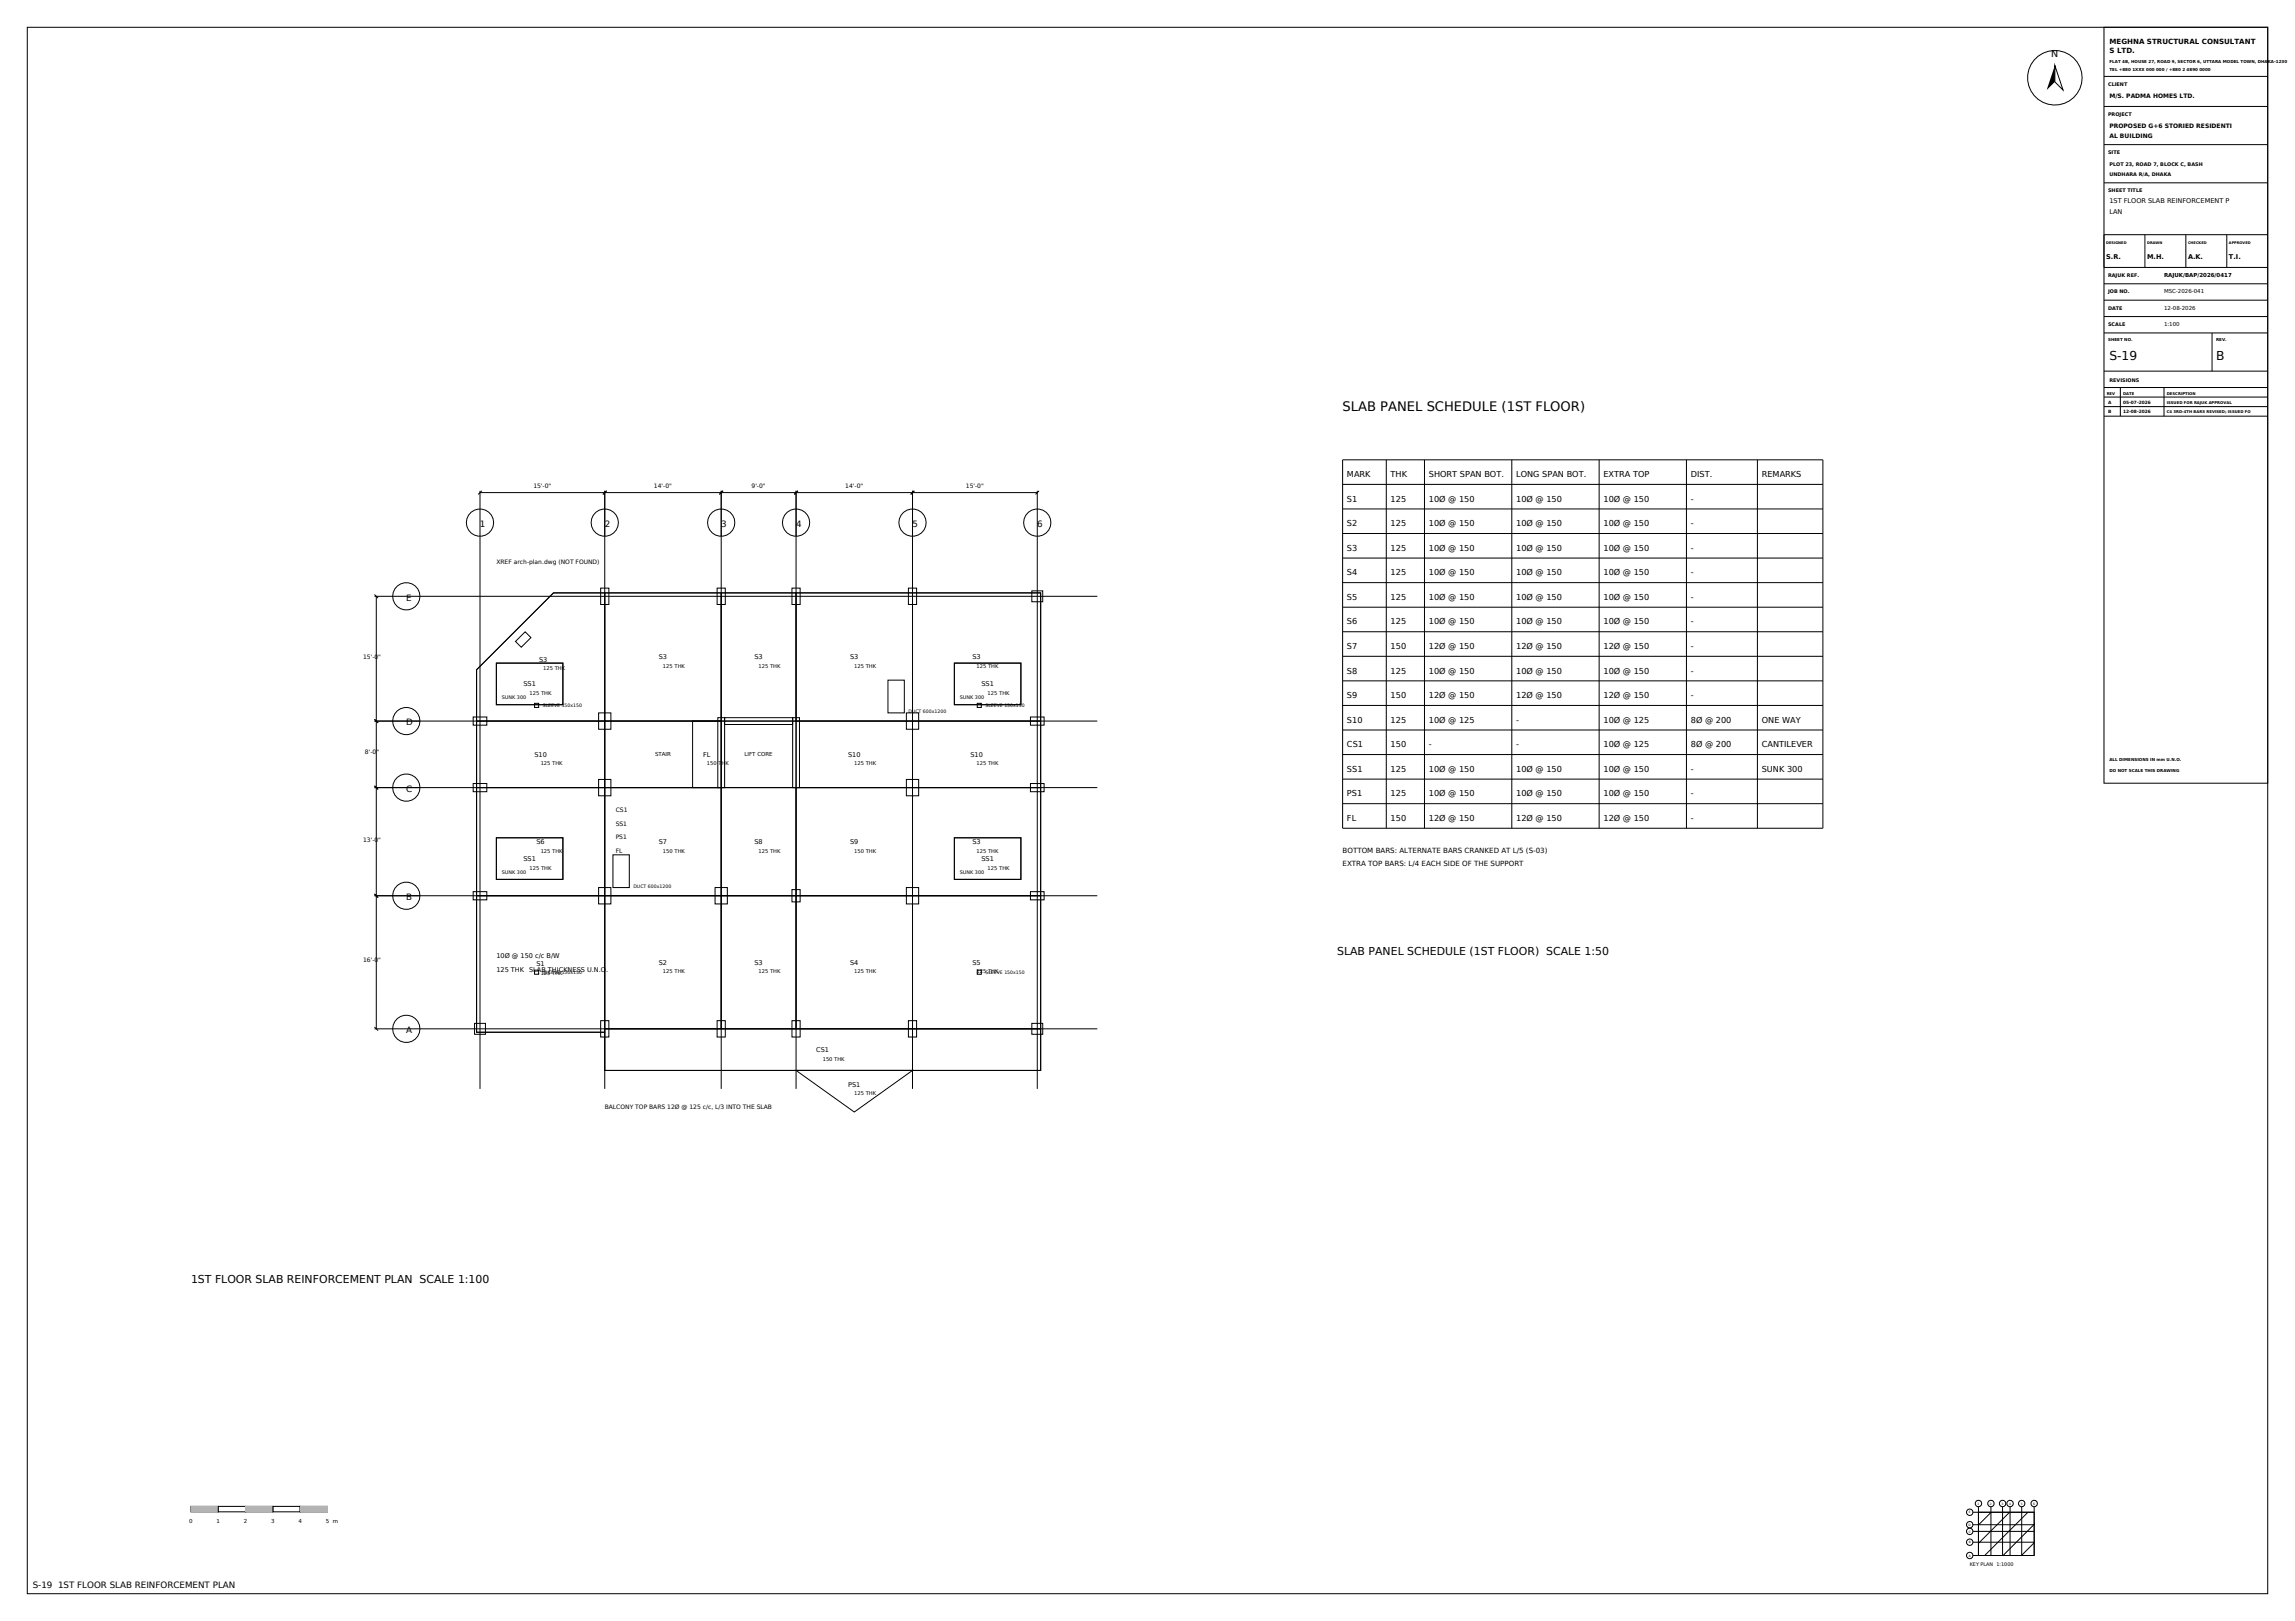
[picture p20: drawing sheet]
<svg xmlns="http://www.w3.org/2000/svg" width="841mm" height="594mm" viewBox="0 0 841 594" stroke-linecap="round" stroke-linejoin="round" font-family="sans-serif">
<defs><g id="words">
<text font-size="4.8" x="492" y="150.5">SLAB PANEL SCHEDULE (1ST FLOOR)</text>
<g font-size="4.5">
<text x="773" y="132">S-19</text>
<text x="812.1" y="132">B</text>
</g>
<g font-size="4">
<text x="490" y="350">SLAB PANEL SCHEDULE (1ST FLOOR) SCALE 1:50</text>
<text x="70" y="470">1ST FLOOR SLAB REINFORCEMENT PLAN SCALE 1:100</text>
</g>
<text font-size="3.5" x="751.7" y="21">N</text>
<g font-size="3.2">
<text x="175.9" y="193.1">1</text>
<text x="221.6" y="193.1">2</text>
<text x="264.3" y="193.1">3</text>
<text x="291.7" y="193.1">4</text>
<text x="334.4" y="193.1">5</text>
<text x="380.1" y="193.1">6</text>
<text x="148.9" y="220.1">E</text>
<text x="148.9" y="265.8">D</text>
<text x="148.9" y="290.2">C</text>
<text x="148.9" y="329.8">B</text>
<text x="148.9" y="378.6">A</text>
<text x="12" y="582">S-19 1ST FLOOR SLAB REINFORCEMENT PLAN</text>
</g>
<g font-size="3">
<text x="493.6" y="174.8">MARK</text>
<text x="509.6" y="174.8">THK</text>
<text x="523.6" y="174.8">SHORT SPAN BOT.</text>
<text x="555.6" y="174.8">LONG SPAN BOT.</text>
<text x="587.6" y="174.8">EXTRA TOP</text>
<text x="619.6" y="174.8">DIST.</text>
<text x="645.6" y="174.8">REMARKS</text>
<text x="493.6" y="183.8">S1</text>
<text x="509.6" y="183.8">125</text>
<text x="523.6" y="183.8">10Ø @ 150</text>
<text x="555.6" y="183.8">10Ø @ 150</text>
<text x="587.6" y="183.8">10Ø @ 150</text>
<text x="619.6" y="183.8">-</text>
<text x="493.6" y="192.8">S2</text>
<text x="509.6" y="192.8">125</text>
<text x="523.6" y="192.8">10Ø @ 150</text>
<text x="555.6" y="192.8">10Ø @ 150</text>
<text x="587.6" y="192.8">10Ø @ 150</text>
<text x="619.6" y="192.8">-</text>
<text x="493.6" y="201.8">S3</text>
<text x="509.6" y="201.8">125</text>
<text x="523.6" y="201.8">10Ø @ 150</text>
<text x="555.6" y="201.8">10Ø @ 150</text>
<text x="587.6" y="201.8">10Ø @ 150</text>
<text x="619.6" y="201.8">-</text>
<text x="493.6" y="210.8">S4</text>
<text x="509.6" y="210.8">125</text>
<text x="523.6" y="210.8">10Ø @ 150</text>
<text x="555.6" y="210.8">10Ø @ 150</text>
<text x="587.6" y="210.8">10Ø @ 150</text>
<text x="619.6" y="210.8">-</text>
<text x="493.6" y="219.8">S5</text>
<text x="509.6" y="219.8">125</text>
<text x="523.6" y="219.8">10Ø @ 150</text>
<text x="555.6" y="219.8">10Ø @ 150</text>
<text x="587.6" y="219.8">10Ø @ 150</text>
<text x="619.6" y="219.8">-</text>
<text x="493.6" y="228.8">S6</text>
<text x="509.6" y="228.8">125</text>
<text x="523.6" y="228.8">10Ø @ 150</text>
<text x="555.6" y="228.8">10Ø @ 150</text>
<text x="587.6" y="228.8">10Ø @ 150</text>
<text x="619.6" y="228.8">-</text>
<text x="493.6" y="237.8">S7</text>
<text x="509.6" y="237.8">150</text>
<text x="523.6" y="237.8">12Ø @ 150</text>
<text x="555.6" y="237.8">12Ø @ 150</text>
<text x="587.6" y="237.8">12Ø @ 150</text>
<text x="619.6" y="237.8">-</text>
<text x="493.6" y="246.8">S8</text>
<text x="509.6" y="246.8">125</text>
<text x="523.6" y="246.8">10Ø @ 150</text>
<text x="555.6" y="246.8">10Ø @ 150</text>
<text x="587.6" y="246.8">10Ø @ 150</text>
<text x="619.6" y="246.8">-</text>
<text x="493.6" y="255.8">S9</text>
<text x="509.6" y="255.8">150</text>
<text x="523.6" y="255.8">12Ø @ 150</text>
<text x="555.6" y="255.8">12Ø @ 150</text>
<text x="587.6" y="255.8">12Ø @ 150</text>
<text x="619.6" y="255.8">-</text>
<text x="493.6" y="264.8">S10</text>
<text x="509.6" y="264.8">125</text>
<text x="523.6" y="264.8">10Ø @ 125</text>
<text x="555.6" y="264.8">-</text>
<text x="587.6" y="264.8">10Ø @ 125</text>
<text x="619.6" y="264.8">8Ø @ 200</text>
<text x="645.6" y="264.8">ONE WAY</text>
<text x="493.6" y="273.8">CS1</text>
<text x="509.6" y="273.8">150</text>
<text x="523.6" y="273.8">-</text>
<text x="555.6" y="273.8">-</text>
<text x="587.6" y="273.8">10Ø @ 125</text>
<text x="619.6" y="273.8">8Ø @ 200</text>
<text x="645.6" y="273.8">CANTILEVER</text>
<text x="493.6" y="282.8">SS1</text>
<text x="509.6" y="282.8">125</text>
<text x="523.6" y="282.8">10Ø @ 150</text>
<text x="555.6" y="282.8">10Ø @ 150</text>
<text x="587.6" y="282.8">10Ø @ 150</text>
<text x="619.6" y="282.8">-</text>
<text x="645.6" y="282.8">SUNK 300</text>
<text x="493.6" y="291.8">PS1</text>
<text x="509.6" y="291.8">125</text>
<text x="523.6" y="291.8">10Ø @ 150</text>
<text x="555.6" y="291.8">10Ø @ 150</text>
<text x="587.6" y="291.8">10Ø @ 150</text>
<text x="619.6" y="291.8">-</text>
<text x="493.6" y="300.8">FL</text>
<text x="509.6" y="300.8">150</text>
<text x="523.6" y="300.8">12Ø @ 150</text>
<text x="555.6" y="300.8">12Ø @ 150</text>
<text x="587.6" y="300.8">12Ø @ 150</text>
<text x="619.6" y="300.8">-</text>
</g>
<g font-size="2.6">
<text x="773" y="16">MEGHNA STRUCTURAL CONSULTANT</text>
<text x="773" y="19.5">S LTD.</text>
<text x="492" y="312.5">BOTTOM BARS: ALTERNATE BARS CRANKED AT L/5 (S-03)</text>
<text x="492" y="317.5">EXTRA TOP BARS: L/4 EACH SIDE OF THE SUPPORT</text>
</g>
<g font-size="2.4">
<text x="773" y="74.5">1ST FLOOR SLAB REINFORCEMENT P</text>
<text x="773" y="78.5">LAN</text>
<text x="771.8" y="95">S.R.</text>
<text x="786.8" y="95">M.H.</text>
<text x="801.8" y="95">A.K.</text>
<text x="816.8" y="95">T.I.</text>
<text x="197.5" y="242.6">S3</text>
<text x="241.4" y="241.7">S3</text>
<text x="276.5" y="241.7">S3</text>
<text x="311.5" y="241.7">S3</text>
<text x="356.3" y="241.7">S3</text>
<text x="191.8" y="251.5">SS1</text>
<text x="359.6" y="251.5">SS1</text>
<text x="195.8" y="277.3">S10</text>
<text x="257.7" y="277.3">FL</text>
<text x="310.8" y="277.3">S10</text>
<text x="355.6" y="277.3">S10</text>
<text x="196.6" y="309.3">S6</text>
<text x="241.4" y="309.3">S7</text>
<text x="276.5" y="309.3">S8</text>
<text x="311.5" y="309.3">S9</text>
<text x="356.3" y="309.3">S3</text>
<text x="191.8" y="315.5">SS1</text>
<text x="359.6" y="315.5">SS1</text>
<text x="181.9" y="351">10Ø @ 150 c/c B/W</text>
<text x="241.4" y="353.5">S2</text>
<text x="276.5" y="353.5">S3</text>
<text x="311.5" y="353.5">S4</text>
<text x="356.3" y="353.5">S5</text>
<text x="181.9" y="356">125 THK</text>
<text x="193.9" y="356">SLAB THICKNESS U.N.O.</text>
<text x="196.6" y="354.2">S1</text>
<text x="299.1" y="385.5">CS1</text>
<text x="310.8" y="398.2">PS1</text>
</g>
<g font-size="2.2">
<text x="773" y="36">M/S. PADMA HOMES LTD.</text>
<text x="773" y="47">PROPOSED G+6 STORIED RESIDENTI</text>
<text x="773" y="50.5">AL BUILDING</text>
<text x="195.4" y="179">15'-0&quot;</text>
<text x="239.6" y="179">14'-0&quot;</text>
<text x="275.4" y="179">9'-0&quot;</text>
<text x="309.7" y="179">14'-0&quot;</text>
<text x="353.9" y="179">15'-0&quot;</text>
<text x="181.9" y="206.5">XREF arch-plan.dwg (NOT FOUND)</text>
<text x="133" y="241.4">15'-0&quot;</text>
<text x="133.7" y="276.4">8'-0&quot;</text>
<text x="225.6" y="297.6">CS1</text>
<text x="225.6" y="302.6">SS1</text>
<text x="133" y="308.4">13'-0&quot;</text>
<text x="225.6" y="307.6">PS1</text>
<text x="225.6" y="312.6">FL</text>
<text x="133" y="352.6">16'-0&quot;</text>
<text x="221.6" y="406.2">BALCONY TOP BARS 12Ø @ 125 c/c, L/3 INTO THE SLAB</text>
</g>
<g font-size="2">
<text x="793" y="101.5">RAJUK/BAP/2026/0417</text>
<text x="793" y="107.5">MSC-2026-041</text>
<text x="793" y="113.5">12-08-2026</text>
<text x="793" y="119.5">1:100</text>
<text x="240" y="277.2">STAIR</text>
<text x="272.8" y="277.2">LIFT CORE</text>
<text x="69.4" y="558">0</text>
<text x="79.4" y="558">1</text>
<text x="89.4" y="558">2</text>
<text x="99.4" y="558">3</text>
<text x="109.4" y="558">4</text>
<text x="119.4" y="558">5 m</text>
</g>
<g font-size="1.9">
<text x="199.1" y="245.7">125 THK</text>
<text x="242.9" y="244.7">125 THK</text>
<text x="278" y="244.7">125 THK</text>
<text x="313.1" y="244.7">125 THK</text>
<text x="357.9" y="244.7">125 THK</text>
<text x="194.1" y="254.6">125 THK</text>
<text x="361.9" y="254.6">125 THK</text>
<text x="198.1" y="280.4">125 THK</text>
<text x="259" y="280.4">150 THK</text>
<text x="313.1" y="280.4">125 THK</text>
<text x="357.9" y="280.4">125 THK</text>
<text x="198.1" y="312.4">125 THK</text>
<text x="242.9" y="312.4">150 THK</text>
<text x="278" y="312.4">125 THK</text>
<text x="313.1" y="312.4">150 THK</text>
<text x="357.9" y="312.4">125 THK</text>
<text x="194.1" y="318.6">125 THK</text>
<text x="361.9" y="318.6">125 THK</text>
<text x="198.1" y="357.2">125 THK</text>
<text x="242.9" y="356.6">125 THK</text>
<text x="278" y="356.6">125 THK</text>
<text x="313.1" y="356.6">125 THK</text>
<text x="357.9" y="356.6">125 THK</text>
<text x="301.5" y="388.6">150 THK</text>
<text x="313.1" y="401.3">125 THK</text>
</g>
<g font-size="1.8">
<text x="772.5" y="31.5">CLIENT</text>
<text x="772.5" y="42.5">PROJECT</text>
<text x="772.5" y="56.5">SITE</text>
<text x="773" y="61">PLOT 23, ROAD 7, BLOCK C, BASH</text>
<text x="773" y="64.5">UNDHARA R/A, DHAKA</text>
<text x="772.5" y="70.5">SHEET TITLE</text>
<text x="772.5" y="101.5">RAJUK REF.</text>
<text x="772.5" y="107.5">JOB NO.</text>
<text x="772.5" y="113.5">DATE</text>
<text x="772.5" y="119.5">SCALE</text>
<text x="773" y="140">REVISIONS</text>
<text x="183.9" y="256.2">SUNK 300</text>
<text x="351.7" y="256.2">SUNK 300</text>
<text x="183.9" y="320.2">SUNK 300</text>
<text x="351.7" y="320.2">SUNK 300</text>
<text x="721.8" y="574">KEY PLAN 1:1000</text>
</g>
<g font-size="1.7">
<text x="198.9" y="259.2">SLEEVE 150x150</text>
<text x="332.9" y="261.2">DUCT 600x1200</text>
<text x="361.1" y="259.2">SLEEVE 150x150</text>
<text x="232.1" y="325.2">DUCT 600x1200</text>
<text x="198.9" y="357">SLEEVE 150x150</text>
<text x="361.1" y="357">SLEEVE 150x150</text>
</g>
<g font-size="1.6">
<text x="772.5" y="148">A</text>
<text x="778" y="148">05-07-2026</text>
<text x="772.5" y="151.5">B</text>
<text x="778" y="151.5">12-08-2026</text>
</g>
<g font-size="1.5">
<text x="773" y="23">FLAT 4B, HOUSE 27, ROAD 9, SECTOR 6, UTTARA MODEL TOWN, DHAKA-1230</text>
<text x="773" y="26">TEL +880 1XXX 000 000 / +880 2 4890 0000</text>
<text x="772.5" y="125">SHEET NO.</text>
<text x="812.1" y="125">REV.</text>
<text x="773" y="279">ALL DIMENSIONS IN mm U.N.O.</text>
<text x="773" y="283">DO NOT SCALE THIS DRAWING</text>
</g>
<g font-size="1.4">
<text x="772" y="144.6">REV</text>
<text x="778" y="144.6">DATE</text>
<text x="794" y="144.6">DESCRIPTION</text>
<text x="794" y="148">ISSUED FOR RAJUK APPROVAL</text>
<text x="794" y="151.5">C4 3RD-4TH BARS REVISED; ISSUED FO</text>
</g>
<g font-size="1.3">
<text x="771.8" y="89.5">DESIGNED</text>
<text x="786.8" y="89.5">DRAWN</text>
<text x="801.8" y="89.5">CHECKED</text>
<text x="816.8" y="89.5">APPROVED</text>
</g>
<g font-size="1.1">
<text x="724.6" y="551.4">1</text>
<text x="729.2" y="551.4">2</text>
<text x="733.5" y="551.4">3</text>
<text x="736.2" y="551.4">4</text>
<text x="740.5" y="551.4">5</text>
<text x="745.1" y="551.4">6</text>
<text x="721.5" y="554.6">E</text>
<text x="721.4" y="559.1">D</text>
<text x="721.4" y="561.6">C</text>
<text x="721.4" y="565.5">B</text>
<text x="721.4" y="570.4">A</text>
</g>
</g></defs>
<g fill="none" stroke="#000" stroke-width=".37">
<path d="M10 10h821v574h-821zM771 10h60v277h-60zM753 24l3 9-3-3zM771 28h60M771 39h60M771 53h60M771 67h60M786 86v12M801 86v12M816 86v12M831 86h-60v12h60M771 104h60"/>
<path d="M771 110h60M771 116h60M771 122h60M771 136h60M810.6 122v14M771 142h60M771 145.5h60M771 149h60M771 152.5h60M777 142v10.5M793 142v10.5M70 552h10v2h-10z"/>
<path d="M723 558.7h22.4M723 554.2h22.4M725 554.2h20.4v15.8h-20.4zM725 552.2v17.8M729.6 552.2v17.8M729.7 554.1l-4.8 4.8M733.8 552.2v17.8M736.5 554.1l-11.6 11.5M736.6 552.2v17.8M740.8 552.2v17.8M743.2 554.1l-16 16M745.4 552.2v17.8h-22.4"/>
<path d="M745.5 558.5l-11.5 11.6M723 565.1h22.4M723 561.2h22.4M745.5 565.3l-4.8 4.8"/>
<circle cx="753" cy="28.5" r="10"/>
<circle cx="721.8" cy="558.7" r="1.2"/>
<circle cx="721.8" cy="554.2" r="1.2"/>
<circle cx="725" cy="551" r="1.2"/>
<circle cx="729.6" cy="551" r="1.2"/>
<circle cx="733.8" cy="551" r="1.2"/>
<circle cx="736.6" cy="551" r="1.2"/>
<circle cx="740.8" cy="551" r="1.2"/>
<circle cx="745.4" cy="551" r="1.2"/>
<circle cx="721.8" cy="570" r="1.2"/>
<circle cx="721.8" cy="565.1" r="1.2"/>
<circle cx="721.8" cy="561.2" r="1.2"/>
</g>
<path d="M753 24v6l-3 3z" fill="#000"/>
<path d="M70 552h10v2h-10z" fill-rule="evenodd" fill="#b8b8b8"/>
<path d="M80 552h10v2h-10zM90 552h10v2h-10z" fill="none" stroke="#000" stroke-width=".37"/>
<path d="M90 552h10v2h-10z" fill-rule="evenodd" fill="#b8b8b8"/>
<path d="M100 552h10v2h-10zM110 552h10v2h-10z" fill="none" stroke="#000" stroke-width=".37"/>
<path d="M110 552h10v2h-10z" fill-rule="evenodd" fill="#b8b8b8"/>
<g fill="none" stroke="#000" stroke-width=".37">
<path d="M175.9 179.9v219.1M176.6 179.9l-1.4 1.3M221.6 179.9v219.1M222.3 179.9l-1.3 1.3M264.3 179.9v219.1M264.9 179.9l-1.3 1.3M291.7 179.9v219.1M292.4 179.9l-1.3 1.3M334.4 179.9v219.1M335 179.9l-1.3 1.3M380.1 179.9v219.1M380.8 179.9l-1.4 1.3"/>
<path d="M492 168.5h176v135h-176zM492 177.5h176M508 168.5v135M522 168.5v135M554 168.5v135M586 168.5v135M618 168.5v135M644 168.5v135M175.9 180.5h204.2M492 186.5h176M492 195.5h176M137.2 218.5h264.9"/>
<path d="M137.2 217.9l1.4 1.3M137.9 218.5v158.5M202.8 217.3h178.6v174.9h-159.8v-13.9h-47v-132.9zM202.8 217.3h18.8v46.9h-47v-18.8zM220.1 215.5h3v6h-3zM221.6 217.3h42.7v46.9h-42.7zM262.8 215.5h3v6h-3zM264.3 217.3h27.4v46.9h-27.4zM290.2 215.5h3v6h-3zM291.7 217.3h42.7v46.9h-42.7zM332.9 215.5h3v6h-3zM334.4 217.3h47v46.9h-47z"/>
<path d="M378.1 216.5h4v4h-4zM492 204.5h176M492 213.5h176M188.9 235.1l3.5-3.6 2.2 2.1-3.6 3.6zM492 222.5h176M492 231.5h176M181.9 243h24.4v15.2h-24.4zM195.9 257.7h1.5v1.5h-1.5zM325.4 249.2h6v12h-6zM349.7 243h24.4v15.2h-24.4zM358.1 257.7h1.5v1.5h-1.5zM492 240.5h176"/>
<path d="M492 249.5h176M492 258.5h176M137.2 264.2h264.9M137.2 263.6l1.4 1.3M173.4 262.7h5v3h-5zM174.6 264.2h47v24.4h-47zM219.4 261.2h4.5v6h-4.5zM221.6 264.2h42.7v24.4h-42.7zM253.8 264.2h10.5v24.4h-10.5zM263 263h2.5v25.6h-2.5zM265.5 263h25v2.5h-25zM290.5 263h2.5v25.6h-2.5z"/>
<path d="M291.7 264.2h42.7v24.4h-42.7zM332.1 261.2h4.5v6h-4.5zM334.4 264.2h47v24.4h-47zM377.6 262.7h5v3h-5zM492 267.5h176M492 276.5h176M137.2 288.6h264.9M137.2 288l1.4 1.3M173.4 287.1h5v3h-5zM174.6 288.6h47v39.6h-47zM219.4 285.6h4.5v6h-4.5zM221.6 288.6h42.7v39.6h-42.7z"/>
<path d="M264.3 288.6h27.4v39.6h-27.4zM291.7 288.6h42.7v39.6h-42.7zM332.1 285.6h4.5v6h-4.5zM334.4 288.6h47v39.6h-47zM377.6 287.1h5v3h-5zM492 285.5h176M492 294.5h176M181.9 307h24.4v15.2h-24.4zM224.6 313.2h6v12h-6zM349.7 307h24.4v15.2h-24.4zM137.2 328.2h264.9M137.2 327.6l1.4 1.3"/>
<path d="M173.4 326.7h5v3h-5zM174.6 328.2h47v50.1h-47zM219.4 325.2h4.5v6h-4.5zM221.6 328.2h42.7v48.8h-42.7zM262 325.2h4.5v6h-4.5zM264.3 328.2h27.4v48.8h-27.4zM290.2 326h3v4.5h-3zM291.7 328.2h42.7v48.8h-42.7zM332.1 325.2h4.5v6h-4.5zM334.4 328.2h47v48.8h-47zM377.6 326.7h5v3h-5zM195.9 355.5h1.5v1.5h-1.5z"/>
<path d="M358.1 355.5h1.5v1.5h-1.5zM137.2 377h264.9M137.2 376.3l1.4 1.4M173.9 375h4v4h-4zM220.1 374h3v6h-3zM221.6 377h159.8v15.2h-159.8zM262.8 374h3v6h-3zM290.2 374h3v6h-3zM332.9 374h3v6h-3zM378.1 375h4v4h-4zM291.7 392.2h42.7l-21.3 15.3z"/>
<circle cx="175.9" cy="191.5" r="5"/>
<circle cx="221.6" cy="191.5" r="5"/>
<circle cx="264.3" cy="191.5" r="5"/>
<circle cx="291.7" cy="191.5" r="5"/>
<circle cx="334.4" cy="191.5" r="5"/>
<circle cx="380.1" cy="191.5" r="5"/>
<circle cx="148.9" cy="218.5" r="5"/>
<circle cx="148.9" cy="264.2" r="5"/>
<circle cx="148.9" cy="288.6" r="5"/>
<circle cx="148.9" cy="328.2" r="5"/>
<circle cx="148.9" cy="377" r="5"/>
</g>
<use href="#words"/>
</svg>
